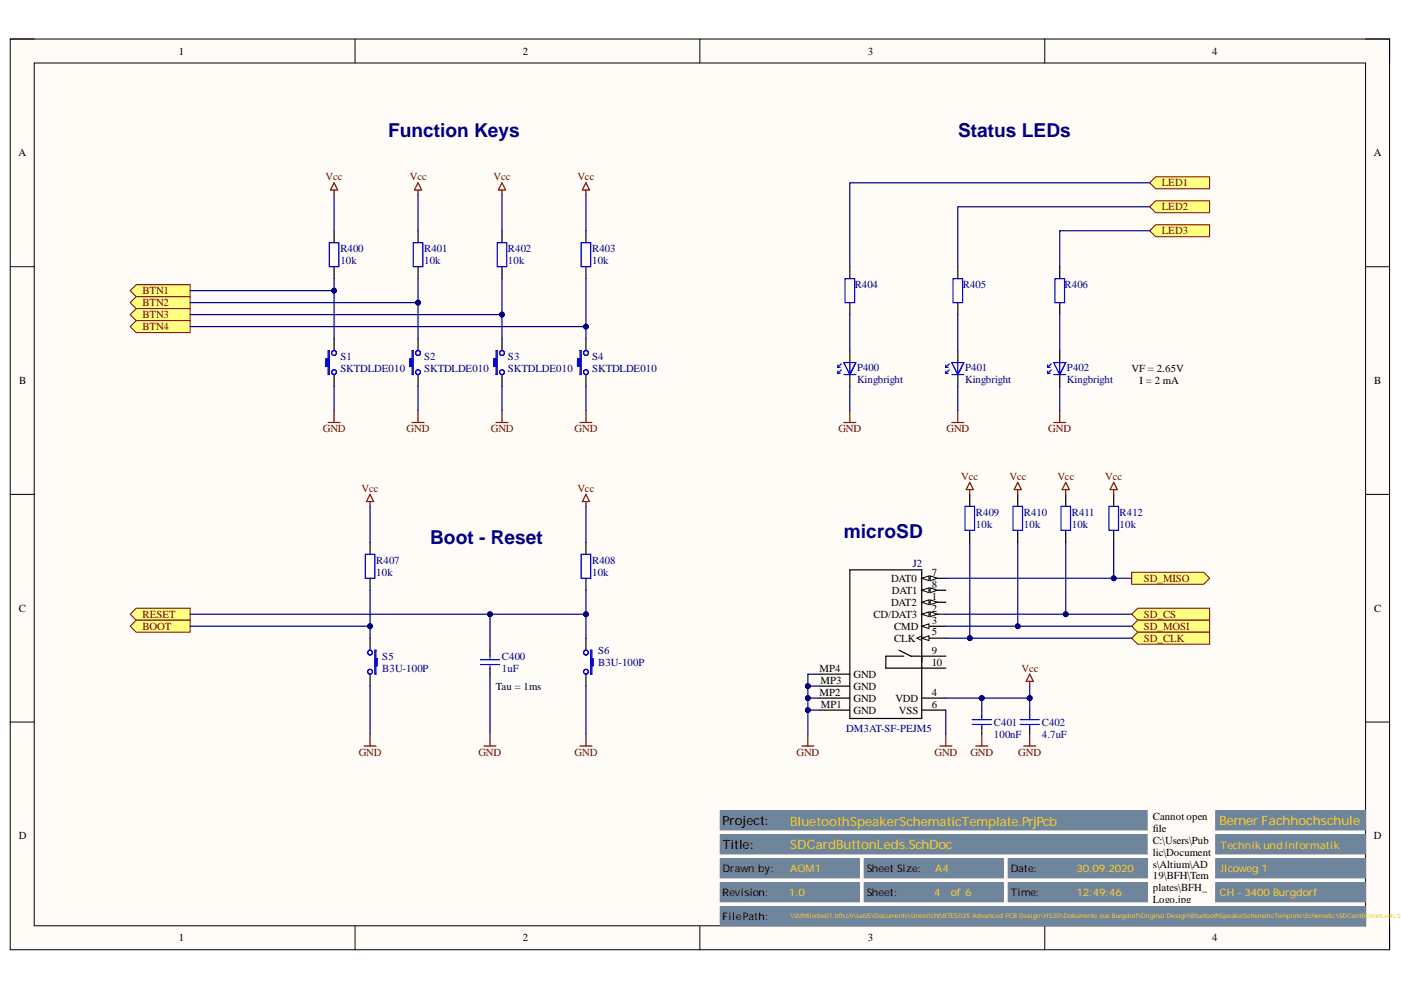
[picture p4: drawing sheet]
<svg xmlns="http://www.w3.org/2000/svg" width="297mm" height="210mm" viewBox="0 0 297 210" stroke-linecap="round" stroke-linejoin="round" font-family="sans-serif">
<defs><g id="words">
<g font-size="4.1" fill="#000080">
<text x="82.3" y="29">Function Keys</text>
<text x="203.1" y="29">Status LEDs</text>
<text x="91.2" y="115.4">Boot - Reset</text>
<text x="178.9" y="114.1">microSD</text>
</g>
<g font-size="2.7">
<text x="153.2" y="174.9">Project:</text>
<text x="153.2" y="180">Title:</text>
</g>
<g font-size="2.7" fill="#ffd513">
<text x="167.5" y="180">SDCardButtonLeds.SchDoc</text>
<text x="167.5" y="175.1">BluetoothSpeakerSchematicTemplate.PrjPcb</text>
<text x="258.5" y="174.9">Berner Fachhochschule</text>
</g>
<g font-size="2.3">
<text x="37.9" y="11.6">1</text>
<text x="110.8" y="11.6">2</text>
<text x="184" y="11.6">3</text>
<text x="257" y="11.6">4</text>
<text x="3.9" y="33.1">A</text>
<text x="291.3" y="33.1">A</text>
<text x="4.1" y="81.4">B</text>
<text x="239.9" y="78.9">VF = 2.65V</text>
<text x="241.6" y="81.4">I = 2 mA</text>
<text x="291.4" y="81.4">B</text>
<text x="188.9" y="123.3">DAT0</text>
<text x="189.1" y="125.9">DAT1</text>
<text x="197.5" y="124.6">8</text>
<text x="197.5" y="122.1">7</text>
<text x="4" y="129.7">C</text>
<text x="185.2" y="130.9">CD/DAT3</text>
<text x="188.9" y="128.4">DAT2</text>
<text x="197.5" y="129.7">2</text>
<text x="197.5" y="127.1">1</text>
<text x="291.4" y="129.7">C</text>
<text x="189.6" y="136.1">CLK</text>
<text x="189.6" y="133.5">CMD</text>
<text x="197.5" y="134.7">5</text>
<text x="197.5" y="132.2">3</text>
<text x="173.8" y="142.4">MP4</text>
<text x="181" y="143.7">GND</text>
<text x="197.5" y="141.2">10</text>
<text x="197.5" y="138.6">9</text>
<text x="105.2" y="146.2">Tau = 1ms</text>
<text x="173.8" y="147.5">MP2</text>
<text x="173.9" y="145">MP3</text>
<text x="181" y="148.8">GND</text>
<text x="181" y="146.2">GND</text>
<text x="189.8" y="148.8">VDD</text>
<text x="197.5" y="147.5">4</text>
<text x="174" y="150">MP1</text>
<text x="181" y="151.3">GND</text>
<text x="190.6" y="151.3">VSS</text>
<text x="197.5" y="150">6</text>
<text x="244.4" y="173.8">Cannot open</text>
<text x="4" y="177.9">D</text>
<text x="244.4" y="176.3">file</text>
<text x="244.4" y="178.9">C:\Users\Pub</text>
<text x="291.3" y="177.9">D</text>
<text x="244.4" y="181.4">lic\Document</text>
<text x="244.4" y="183.9">s\Altium\AD</text>
<text x="244.4" y="186.5">19\BFH\Tem</text>
<text x="244.4" y="189">plates\BFH_</text>
<text x="244.4" y="191.5">Logo.jpg</text>
<text x="37.9" y="199.6">1</text>
<text x="110.8" y="199.6">2</text>
<text x="184" y="199.6">3</text>
<text x="257" y="199.6">4</text>
</g>
<g font-size="2.3" fill="#800000">
<text x="69" y="38.2">Vcc</text>
<text x="86.9" y="38.2">Vcc</text>
<text x="104.6" y="38.2">Vcc</text>
<text x="122.4" y="38.2">Vcc</text>
<text x="246.4" y="39.5">LED1</text>
<text x="246.4" y="44.5">LED2</text>
<text x="246.4" y="49.7">LED3</text>
<text x="30.2" y="62.4">BTN1</text>
<text x="30.2" y="64.9">BTN2</text>
<text x="30.2" y="67.5">BTN3</text>
<text x="30.2" y="70">BTN4</text>
<text x="68.4" y="91.5">GND</text>
<text x="86.2" y="91.5">GND</text>
<text x="104.1" y="91.5">GND</text>
<text x="121.8" y="91.5">GND</text>
<text x="177.7" y="91.5">GND</text>
<text x="200.7" y="91.5">GND</text>
<text x="222.2" y="91.5">GND</text>
<text x="203.8" y="101.8">Vcc</text>
<text x="214" y="101.8">Vcc</text>
<text x="224.2" y="101.8">Vcc</text>
<text x="234.3" y="101.8">Vcc</text>
<text x="76.6" y="104.3">Vcc</text>
<text x="122.4" y="104.3">Vcc</text>
<text x="242.5" y="123.3">SD_MISO</text>
<text x="30.2" y="130.9">RESET</text>
<text x="242.5" y="130.9">SD_CS</text>
<text x="30.2" y="133.5">BOOT</text>
<text x="242.5" y="133.5">SD_MOSI</text>
<text x="242.5" y="136.1">SD_CLK</text>
<text x="216.6" y="142.4">Vcc</text>
<text x="76.1" y="160.2">GND</text>
<text x="101.4" y="160.2">GND</text>
<text x="121.8" y="160.2">GND</text>
<text x="168.9" y="160.2">GND</text>
<text x="198.1" y="160.2">GND</text>
<text x="205.7" y="160.2">GND</text>
<text x="215.9" y="160.2">GND</text>
</g>
<g font-size="2.3" fill="#000080">
<text x="72.2" y="53.5">R400</text>
<text x="89.9" y="53.5">R401</text>
<text x="107.7" y="53.5">R402</text>
<text x="125.5" y="53.5">R403</text>
<text x="72.2" y="56">10k</text>
<text x="89.9" y="56">10k</text>
<text x="107.7" y="56">10k</text>
<text x="125.5" y="56">10k</text>
<text x="181.2" y="61.1">R404</text>
<text x="204.1" y="61.1">R405</text>
<text x="225.7" y="61.1">R406</text>
<text x="72.2" y="76.3">S1</text>
<text x="89.9" y="76.3">S2</text>
<text x="107.7" y="76.3">S3</text>
<text x="125.5" y="76.3">S4</text>
<text x="72.2" y="78.9">SKTDLDE010</text>
<text x="89.9" y="78.9">SKTDLDE010</text>
<text x="107.7" y="78.9">SKTDLDE010</text>
<text x="125.5" y="78.9">SKTDLDE010</text>
<text x="181.7" y="78.6">P400</text>
<text x="181.7" y="81.1">Kingbright</text>
<text x="204.6" y="78.6">P401</text>
<text x="204.6" y="81.1">Kingbright</text>
<text x="226.2" y="78.6">P402</text>
<text x="226.2" y="81.1">Kingbright</text>
<text x="206.9" y="109.4">R409</text>
<text x="206.9" y="111.9">10k</text>
<text x="217.1" y="109.4">R410</text>
<text x="217.1" y="111.9">10k</text>
<text x="227.2" y="109.4">R411</text>
<text x="227.2" y="111.9">10k</text>
<text x="237.4" y="109.4">R412</text>
<text x="237.4" y="111.9">10k</text>
<text x="79.8" y="119.5">R407</text>
<text x="125.5" y="119.5">R408</text>
<text x="79.8" y="122.1">10k</text>
<text x="125.5" y="122.1">10k</text>
<text x="193.6" y="120.3">J2</text>
<text x="81" y="139.9">S5</text>
<text x="81" y="142.4">B3U-100P</text>
<text x="106.4" y="139.9">C400</text>
<text x="106.4" y="142.4">1uF</text>
<text x="126.8" y="138.6">S6</text>
<text x="126.8" y="141.2">B3U-100P</text>
<text x="179.4" y="155.1">DM3AT-SF-PEJM5</text>
<text x="210.7" y="153.8">C401</text>
<text x="220.9" y="153.8">C402</text>
<text x="210.7" y="156.4">100nF</text>
<text x="220.9" y="156.4">4.7uF</text>
</g>
<g font-size="2.2">
<text x="153.2" y="184.9">Drawn by:</text>
<text x="183.8" y="184.9">Sheet Size:</text>
<text x="214.3" y="184.9">Date:</text>
<text x="153.2" y="189.9">Revision:</text>
<text x="183.8" y="189.9">Sheet:</text>
<text x="214.3" y="189.9">Time:</text>
<text x="153.2" y="195">FilePath:</text>
</g>
<g font-size="2.2" fill="#ffd513">
<text x="167.5" y="184.9">AOM1</text>
<text x="198.3" y="184.9">A4</text>
<text x="228.2" y="184.9">30.09.2020</text>
<text x="258.8" y="180">Technik und Informatik</text>
<text x="258.8" y="184.9">Jlcoweg 1</text>
<text x="167.3" y="189.9">1.0</text>
<text x="198" y="189.9">4</text>
<text x="201.6" y="189.9">of 6</text>
<text x="228.2" y="189.9">12:49:46</text>
<text x="258.5" y="189.9">CH - 3400 Burgdorf</text>
</g>
<g font-size="1.4" fill="#ffd513">
<text x="167.5" y="194.7">\\bfhfilerbe01.bfh.ch\sab5\Documents\Unterricht\BTE5025 Advanced PCB Design\HS20\Dokumente aus Burgdorf\Original Design\BluetoothSpeakerSchematicTemplate\Schematic\SDCardB</text>
<text x="289.6" y="194.7">uttonLeds.Sch</text>
</g>
</g></defs>
<path d="M2.2 8.3h292.4v193.1h-292.4z" fill-rule="evenodd" fill="#fffcf8"/>
<path d="M2.2 8.3h292.4v193.1h-292.4z" fill="none" stroke="#000" stroke-width=".21"/>
<path d="M7.3 13.4h282.2v182.9h-282.2z" fill-rule="evenodd" fill="#fffcf8"/>
<g fill="none" stroke="#000" stroke-width=".21">
<path d="M2.2 8.3h5.1M7.3 13.4h282.2v182.9h-282.2zM75.3 8.3v5.1M148.4 8.3v5.1M221.5 8.3v5.1M289.5 8.3h5.1v5.1M2.2 56.5h5.1M289.5 56.6h5.1M2.2 104.8h5.1M289.5 104.8h5.1M2.2 153.1h5.1M289.5 153.1h5.1"/>
<path d="M75.3 196.3v5.1M148.4 196.3v5.1M221.5 196.3v5.1M294.6 196.3v5.1"/>
</g>
<path d="M152.7 192.2h136.8v4.1h-136.8z" fill-rule="evenodd" fill="#6f859b"/>
<path d="M152.7 192.2h136.8v4.1h-136.8z" fill="none" stroke="#6f859b" stroke-width=".21"/>
<path d="M152.7 187.1h29.5v4.1h-29.5z" fill-rule="evenodd" fill="#6f859b"/>
<path d="M152.7 187.1h29.5v4.1h-29.5z" fill="none" stroke="#6f859b" stroke-width=".21"/>
<path d="M183.2 187.1h29.5v4.1h-29.5z" fill-rule="evenodd" fill="#6f859b"/>
<path d="M183.2 187.1h29.5v4.1h-29.5z" fill="none" stroke="#6f859b" stroke-width=".21"/>
<path d="M213.8 187.1h29.4v4.1h-29.4z" fill-rule="evenodd" fill="#6f859b"/>
<path d="M213.8 187.1h29.4v4.1h-29.4z" fill="none" stroke="#6f859b" stroke-width=".21"/>
<path d="M152.7 182.1h29.5v4h-29.5z" fill-rule="evenodd" fill="#6f859b"/>
<path d="M152.7 182.1h29.5v4h-29.5z" fill="none" stroke="#6f859b" stroke-width=".21"/>
<path d="M183.2 182.1h29.5v4h-29.5z" fill-rule="evenodd" fill="#6f859b"/>
<path d="M183.2 182.1h29.5v4h-29.5z" fill="none" stroke="#6f859b" stroke-width=".21"/>
<path d="M213.8 182.1h29.4v4h-29.4z" fill-rule="evenodd" fill="#6f859b"/>
<path d="M213.8 182.1h29.4v4h-29.4z" fill="none" stroke="#6f859b" stroke-width=".21"/>
<path d="M152.7 177h90.5v4.1h-90.5z" fill-rule="evenodd" fill="#6f859b"/>
<path d="M152.7 177h90.5v4.1h-90.5z" fill="none" stroke="#6f859b" stroke-width=".21"/>
<path d="M152.7 171.9h90.5v4.1h-90.5z" fill-rule="evenodd" fill="#6f859b"/>
<path d="M152.7 171.9h90.5v4.1h-90.5z" fill="none" stroke="#6f859b" stroke-width=".21"/>
<path d="M257.7 171.9h31.8v4.1h-31.8z" fill-rule="evenodd" fill="#6f859b"/>
<path d="M257.7 171.9h31.8v4.1h-31.8z" fill="none" stroke="#6f859b" stroke-width=".21"/>
<path d="M257.7 187.1h31.8v4.1h-31.8z" fill-rule="evenodd" fill="#6f859b"/>
<path d="M257.7 187.1h31.8v4.1h-31.8z" fill="none" stroke="#6f859b" stroke-width=".21"/>
<path d="M257.7 182.1h31.8v4h-31.8z" fill-rule="evenodd" fill="#6f859b"/>
<path d="M257.7 182.1h31.8v4h-31.8z" fill="none" stroke="#6f859b" stroke-width=".21"/>
<path d="M257.7 177h31.8v4.1h-31.8z" fill-rule="evenodd" fill="#6f859b"/>
<path d="M257.7 177h31.8v4.1h-31.8z" fill="none" stroke="#6f859b" stroke-width=".21"/>
<g fill="none" stroke="#800000" stroke-width=".25">
<path d="M70.8 38.8l.8 1.5h-1.5zM88.6 38.8l.8 1.5h-1.5zM106.4 38.8l.8 1.5h-1.5zM124.2 38.8l.8 1.5h-1.5zM70.8 40.3v1M88.6 40.3v1M106.4 40.3v1M124.2 40.3v1M69.6 89.6h2.5M70.8 87v2.6M87.4 89.6h2.5M88.6 87v2.6"/>
<path d="M105.2 89.6h2.5M106.4 87v2.6M123 89.6h2.5M124.2 87v2.6"/>
</g>
<path d="M27.6 61.6l1.3-1.2h11.4v2.5h-11.4z" fill-rule="evenodd" fill="#ffff80"/>
<path d="M27.6 61.6l1.3-1.2h11.4v2.5h-11.4z" fill="none" stroke="#800000" stroke-width=".21"/>
<path d="M27.6 64.2l1.3-1.3h11.4v2.5h-11.4z" fill-rule="evenodd" fill="#ffff80"/>
<path d="M27.6 64.2l1.3-1.3h11.4v2.5h-11.4z" fill="none" stroke="#800000" stroke-width=".21"/>
<path d="M27.6 66.7l1.3-1.3h11.4v2.6h-11.4z" fill-rule="evenodd" fill="#ffff80"/>
<path d="M27.6 66.7l1.3-1.3h11.4v2.6h-11.4z" fill="none" stroke="#800000" stroke-width=".21"/>
<path d="M27.6 69.2l1.3-1.2h11.4v2.5h-11.4z" fill-rule="evenodd" fill="#ffff80"/>
<path d="M27.6 69.2l1.3-1.2h11.4v2.5h-11.4z" fill="none" stroke="#800000" stroke-width=".21"/>
<path d="M243.8 38.8l1.2-1.3h11.5v2.5h-11.5z" fill-rule="evenodd" fill="#ffff80"/>
<path d="M243.8 38.8l1.2-1.3h11.5v2.5h-11.5z" fill="none" stroke="#800000" stroke-width=".21"/>
<path d="M243.8 43.8l1.2-1.2h11.5v2.5h-11.5z" fill-rule="evenodd" fill="#ffff80"/>
<path d="M243.8 43.8l1.2-1.2h11.5v2.5h-11.5z" fill="none" stroke="#800000" stroke-width=".21"/>
<path d="M243.8 48.9l1.2-1.2h11.5v2.5h-11.5z" fill-rule="evenodd" fill="#ffff80"/>
<path d="M243.8 48.9l1.2-1.2h11.5v2.5h-11.5z" fill="none" stroke="#800000" stroke-width=".21"/>
<path d="M178.9 89.6h2.6M180.2 87v2.6M201.8 89.6h2.5M203.1 87v2.6M223.4 89.6h2.6M224.7 87v2.6" fill="none" stroke="#800000" stroke-width=".25"/>
<path d="M239.9 76.9h17.8v10.1h-17.8z" fill-rule="evenodd" fill="#fffcf8"/>
<path d="M239.9 76.9h17.8v10.1h-17.8z" fill="none" stroke="#fffcf8" stroke-width=".21"/>
<path d="M78.5 135.3v2.6M103.9 137.9v1.2M124.2 135.3v2.6M78.5 142.9v2.6M103.9 141.7v1.2M124.2 142.9v2.6" fill="none" stroke="#000" stroke-width=".25"/>
<g fill="none" stroke="#00f" stroke-width=".25">
<path d="M79.5 137.9h.2v5h-.2zM79.7 139.6h.3v1.6h-.3M101.9 139.9h4M103.9 139.1v.8M125.2 137.9h.3v5h-.3zM125.5 139.6h.3v1.6h-.3M101.9 140.9h4M103.9 140.9v.8"/>
<circle cx="78.5" cy="138.4" r=".51"/>
<circle cx="124.2" cy="138.4" r=".51"/>
<circle cx="78.5" cy="142.4" r=".51"/>
<circle cx="124.2" cy="142.4" r=".51"/>
</g>
<path d="M77.2 158.2h2.5M78.5 155.6v2.6M102.6 158.2h2.6M103.9 155.6v2.6M123 158.2h2.5M124.2 155.6v2.6" fill="none" stroke="#800000" stroke-width=".25"/>
<path d="M28.9 129h11.4v2.5h-11.4l-1.3-1.3z" fill-rule="evenodd" fill="#ffff80"/>
<path d="M28.9 129h11.4v2.5h-11.4l-1.3-1.3z" fill="none" stroke="#800000" stroke-width=".21"/>
<path d="M28.9 131.5h11.4v2.5h-11.4l-1.3-1.2z" fill-rule="evenodd" fill="#ffff80"/>
<path d="M28.9 131.5h11.4v2.5h-11.4l-1.3-1.2z" fill="none" stroke="#800000" stroke-width=".21"/>
<path d="M78.5 104.8l.7 1.5h-1.5zM78.5 106.3v1.1M124.2 104.8l.8 1.5h-1.5zM124.2 106.3v1.1" fill="none" stroke="#800000" stroke-width=".25"/>
<path d="M105.2 144.2h10.1v2.5h-10.1z" fill-rule="evenodd" fill="#fff"/>
<path d="M105.2 144.2h10.1v2.5h-10.1z" fill="none" stroke="#fff" stroke-width=".21"/>
<g fill="none" stroke="#000" stroke-width=".25">
<path d="M70.8 48.9v2.6M70.8 56.5v2.6M88.6 48.9v2.6M88.6 56.5v2.6M106.4 48.9v2.6M106.4 56.5v2.6M124.2 48.9v2.6M124.2 56.5v2.6M180.2 56.6v2.5M203.1 56.6v2.5M224.7 56.6v2.5M180.2 64.2v2.5"/>
<path d="M203.1 64.2v2.5M224.7 64.2v2.5M78.5 115v2.5M124.2 115v2.5M78.5 122.6v2.5M124.2 122.6v2.5"/>
</g>
<path d="M69.8 51.5h2v5h-2zM87.6 51.5h2v5h-2zM105.4 51.5h2v5h-2zM123.2 51.5h2v5h-2zM179.2 59.1h2v5.1h-2zM202 59.1h2.1v5.1h-2.1zM223.7 59.1h2v5.1h-2zM77.4 117.5h2.1v5.1h-2.1zM123.2 117.5h2v5.1h-2z" fill="none" stroke="#00f" stroke-width=".25"/>
<path d="M239.9 121.3h15.3l1.3 1.3-1.3 1.3h-15.3z" fill-rule="evenodd" fill="#ffff80"/>
<path d="M239.9 121.3h15.3l1.3 1.3-1.3 1.3h-15.3z" fill="none" stroke="#800000" stroke-width=".21"/>
<path d="M239.9 130.2l1.3-1.2h15.3v2.5h-15.3z" fill-rule="evenodd" fill="#ffff80"/>
<path d="M239.9 130.2l1.3-1.2h15.3v2.5h-15.3z" fill="none" stroke="#800000" stroke-width=".21"/>
<path d="M239.9 132.8l1.3-1.3h15.3v2.5h-15.3z" fill-rule="evenodd" fill="#ffff80"/>
<path d="M239.9 132.8l1.3-1.3h15.3v2.5h-15.3z" fill="none" stroke="#800000" stroke-width=".21"/>
<path d="M239.9 135.3l1.3-1.3h15.3v2.6h-15.3z" fill-rule="evenodd" fill="#ffff80"/>
<path d="M239.9 135.3l1.3-1.3h15.3v2.6h-15.3z" fill="none" stroke="#800000" stroke-width=".21"/>
<path d="M215.8 102.3l.7 1.5h-1.5zM215.8 103.8v1M170 158.2h2.5M171.3 155.6v2.6M199.3 158.2h2.5M200.5 155.6v2.6M206.9 158.2h2.5M208.2 155.6v2.6M217.1 158.2h2.5M218.3 142.9l.8 1.6h-1.5zM218.3 144.5v1M218.3 155.6v2.6" fill="none" stroke="#800000" stroke-width=".25"/>
<path d="M215.8 104.8v2.6M215.8 112.4v2.6M180.2 120.8h15.2v31.5h-15.2zM190.6 137.9l2.6 1.2h7.3M191.6 139.1h-3.8v2.6h12.7M195.4 135.3h5.1M195.4 150.6h5.1M195.4 148h5.1M208.2 150.6v1.2M208.2 154.4v1.2M218.3 150.6v1.2M218.3 154.4v1.2" fill="none" stroke="#000" stroke-width=".25"/>
<path d="M214.8 107.4h2v5h-2zM206.1 153.6h4.1M206.1 152.6h4.1M208.2 151.8v.8M208.2 153.6v.8M216.3 153.6h4.1M216.3 152.6h4.1M218.3 151.8v.8M218.3 153.6v.8" fill="none" stroke="#00f" stroke-width=".25"/>
<path d="M195.4 135.3l1.6-.5v1z" fill="#f8fcff"/>
<path d="M195.4 135.3l1.6-.5v1zM195.4 134.8l-1 .5 1 .5" fill="none" stroke="#000" stroke-width=".21"/>
<path d="M195.4 132.8h5.1" fill="none" stroke="#000" stroke-width=".25"/>
<path d="M195.4 132.8l1.6-.5v1z" fill="#f8fcff"/>
<path d="M195.4 132.8l1.6-.5v1z" fill="none" stroke="#000" stroke-width=".21"/>
<path d="M195.4 130.2h5.1" fill="none" stroke="#000" stroke-width=".25"/>
<path d="M195.4 130.2l1.6-.5v1z" fill="#f8fcff"/>
<path d="M195.4 130.2l1.6-.5v1z" fill="none" stroke="#000" stroke-width=".21"/>
<path d="M197.2 129.7l1.5 .5-1.5 .5z" fill="#f8fcff"/>
<path d="M197.2 129.7l1.5 .5-1.5 .5z" fill="none" stroke="#000" stroke-width=".21"/>
<path d="M195.4 127.7h5.1" fill="none" stroke="#000" stroke-width=".25"/>
<path d="M195.4 127.7l1.6-.5v1z" fill="#f8fcff"/>
<path d="M195.4 127.7l1.6-.5v1z" fill="none" stroke="#000" stroke-width=".21"/>
<path d="M197.2 127.2l1.5 .5-1.5 .5z" fill="#f8fcff"/>
<path d="M197.2 127.2l1.5 .5-1.5 .5z" fill="none" stroke="#000" stroke-width=".21"/>
<path d="M195.4 125.1h5.1" fill="none" stroke="#000" stroke-width=".25"/>
<path d="M195.4 125.1l1.6-.5v1.1z" fill="#f8fcff"/>
<path d="M195.4 125.1l1.6-.5v1.1z" fill="none" stroke="#000" stroke-width=".21"/>
<path d="M197.2 124.6l1.5 .5-1.5 .6z" fill="#f8fcff"/>
<path d="M197.2 124.6l1.5 .5-1.5 .6z" fill="none" stroke="#000" stroke-width=".21"/>
<path d="M195.4 122.6h5.1" fill="none" stroke="#000" stroke-width=".25"/>
<path d="M195.4 122.6l1.6-.5v1z" fill="#f8fcff"/>
<path d="M195.4 122.6l1.6-.5v1z" fill="none" stroke="#000" stroke-width=".21"/>
<path d="M197.2 122.1l1.5 .5-1.5 .5z" fill="#f8fcff"/>
<path d="M197.2 122.1l1.5 .5-1.5 .5z" fill="none" stroke="#000" stroke-width=".21"/>
<g fill="none" stroke="#000" stroke-width=".25">
<path d="M70.8 71.8v2.5M70.8 79.4v2.6M88.6 71.8v2.5M88.6 79.4v2.6M106.4 71.8v2.5M106.4 79.4v2.6M124.2 71.8v2.5M124.2 79.4v2.6M180.2 74.3v2.6M180.2 79.4v2.6M203.1 74.3v2.6M203.1 79.4v2.6"/>
<path d="M224.7 74.3v2.6M224.7 79.4v2.6M205.6 104.8v2.6M205.6 112.4v2.6M226 104.8v2.6M226 112.4v2.6M236.1 104.8v2.6M236.1 112.4v2.6M173.8 150.6h6.4M173.8 148h6.4M173.8 145.5h6.4M173.8 142.9h6.4"/>
</g>
<g fill="none" stroke="#00f" stroke-width=".25">
<path d="M69.3 76.1v1.5M69.6 74.3h.2v5.1h-.2zM69.6 76.1h-.6v1.5h.6M87.1 76.1v1.5M87.4 74.3h.2v5.1h-.2zM87.4 76.1h-.5v1.5h.5M104.9 76.1v1.5M105.2 74.3h.2v5.1h-.2zM105.2 76.1h-.6v1.5h.6M122.7 76.1v1.5M123 74.3h.2v5.1h-.2zM123 76.1h-.5v1.5h.5"/>
<path d="M177.6 77.9h.5M177.6 79.2h.5M177.6 77.4v.5M177.6 78.7v.5M178.4 77.1l-.8 .8M178.4 78.4l-.8 .8M178.9 79.4h2.6M178.9 76.9h2.6l-1.3 2.5zM180.2 76.9v2.5M200.5 77.9h.5M200.5 77.4v.5M200.5 78.7v.5"/>
<path d="M200.5 79.2h.5M201.3 77.1l-.8 .8M201.3 78.4l-.8 .8M201.8 79.4h2.5M201.8 76.9h2.5l-1.2 2.5zM203.1 76.9v2.5M222.1 77.9h.5M222.1 79.2h.5M222.1 77.4v.5M222.1 78.7v.5M222.9 77.1l-.8 .8M222.9 78.4l-.8 .8"/>
<path d="M223.4 79.4h2.6M223.4 76.9h2.6l-1.3 2.5zM224.7 76.9v2.5M204.6 107.4h2v5h-2zM224.9 107.4h2.1v5h-2.1zM235.1 107.4h2v5h-2z"/>
<circle cx="70.8" cy="74.8" r=".51"/>
<circle cx="70.8" cy="78.9" r=".51"/>
<circle cx="88.6" cy="78.9" r=".51"/>
<circle cx="88.6" cy="74.8" r=".51"/>
<circle cx="106.4" cy="74.8" r=".51"/>
<circle cx="106.4" cy="78.9" r=".51"/>
<circle cx="124.2" cy="78.9" r=".51"/>
<circle cx="124.2" cy="74.8" r=".51"/>
</g>
<path d="M205.6 102.3l.8 1.5h-1.6zM205.6 103.8v1M226 102.3l.7 1.5h-1.5zM226 103.8v1M236.1 102.3l.8 1.5h-1.5zM236.1 103.8v1" fill="none" stroke="#800000" stroke-width=".25"/>
<path d="M226 115v15.2" fill="none" stroke="#000080" stroke-width=".25"/>
<circle cx="226" cy="130.2" r=".51" fill="#000080"/>
<circle cx="226" cy="130.2" r=".51" fill="none" stroke="#000080" stroke-width=".21"/>
<path d="M40.3 132.8h38.2" fill="none" stroke="#000080" stroke-width=".25"/>
<circle cx="78.5" cy="132.8" r=".51" fill="#000080"/>
<circle cx="78.5" cy="132.8" r=".51" fill="none" stroke="#000080" stroke-width=".21"/>
<path d="M40.3 130.2h83.9" fill="none" stroke="#000080" stroke-width=".25"/>
<circle cx="124.2" cy="130.2" r=".51" fill="#000080"/>
<circle cx="124.2" cy="130.2" r=".51" fill="none" stroke="#000080" stroke-width=".21"/>
<circle cx="103.9" cy="130.2" r=".51" fill="#000080"/>
<circle cx="103.9" cy="130.2" r=".51" fill="none" stroke="#000080" stroke-width=".21"/>
<path d="M40.3 69.2h83.9" fill="none" stroke="#000080" stroke-width=".25"/>
<circle cx="124.2" cy="69.2" r=".51" fill="#000080"/>
<circle cx="124.2" cy="69.2" r=".51" fill="none" stroke="#000080" stroke-width=".21"/>
<path d="M40.3 66.7h66.1" fill="none" stroke="#000080" stroke-width=".25"/>
<circle cx="106.4" cy="66.7" r=".51" fill="#000080"/>
<circle cx="106.4" cy="66.7" r=".51" fill="none" stroke="#000080" stroke-width=".21"/>
<path d="M40.3 64.2h48.3" fill="none" stroke="#000080" stroke-width=".25"/>
<circle cx="88.6" cy="64.2" r=".51" fill="#000080"/>
<circle cx="88.6" cy="64.2" r=".51" fill="none" stroke="#000080" stroke-width=".21"/>
<path d="M40.3 61.6h30.5" fill="none" stroke="#000080" stroke-width=".25"/>
<circle cx="70.8" cy="61.6" r=".51" fill="#000080"/>
<circle cx="70.8" cy="61.6" r=".51" fill="none" stroke="#000080" stroke-width=".21"/>
<path d="M171.3 150.6h2.5" fill="none" stroke="#000080" stroke-width=".25"/>
<circle cx="171.3" cy="150.6" r=".51" fill="#000080"/>
<circle cx="171.3" cy="150.6" r=".51" fill="none" stroke="#000080" stroke-width=".21"/>
<path d="M171.3 148h2.5" fill="none" stroke="#000080" stroke-width=".25"/>
<circle cx="171.3" cy="148" r=".51" fill="#000080"/>
<circle cx="171.3" cy="148" r=".51" fill="none" stroke="#000080" stroke-width=".21"/>
<path d="M171.3 145.5h2.5" fill="none" stroke="#000080" stroke-width=".25"/>
<circle cx="171.3" cy="145.5" r=".51" fill="#000080"/>
<circle cx="171.3" cy="145.5" r=".51" fill="none" stroke="#000080" stroke-width=".21"/>
<path d="M173.8 142.9h-2.5v12.7" fill="none" stroke="#000080" stroke-width=".25"/>
<circle cx="171.3" cy="150.6" r=".51" fill="#000080"/>
<circle cx="171.3" cy="150.6" r=".51" fill="none" stroke="#000080" stroke-width=".21"/>
<circle cx="171.3" cy="148" r=".51" fill="#000080"/>
<circle cx="171.3" cy="148" r=".51" fill="none" stroke="#000080" stroke-width=".21"/>
<circle cx="171.3" cy="145.5" r=".51" fill="#000080"/>
<circle cx="171.3" cy="145.5" r=".51" fill="none" stroke="#000080" stroke-width=".21"/>
<path d="M243.8 38.8h-63.6v17.8M200.5 148h17.8v2.6" fill="none" stroke="#000080" stroke-width=".25"/>
<circle cx="208.2" cy="148" r=".51" fill="#000080"/>
<circle cx="208.2" cy="148" r=".51" fill="none" stroke="#000080" stroke-width=".21"/>
<circle cx="218.3" cy="148" r=".51" fill="#000080"/>
<circle cx="218.3" cy="148" r=".51" fill="none" stroke="#000080" stroke-width=".21"/>
<path d="M200.5 135.3h39.4" fill="none" stroke="#000080" stroke-width=".25"/>
<circle cx="205.6" cy="135.3" r=".51" fill="#000080"/>
<circle cx="205.6" cy="135.3" r=".51" fill="none" stroke="#000080" stroke-width=".21"/>
<path d="M200.5 132.8h15.3" fill="none" stroke="#000080" stroke-width=".25"/>
<circle cx="215.8" cy="132.8" r=".51" fill="#000080"/>
<circle cx="215.8" cy="132.8" r=".51" fill="none" stroke="#000080" stroke-width=".21"/>
<path d="M200.5 130.2h39.4" fill="none" stroke="#000080" stroke-width=".25"/>
<circle cx="226" cy="130.2" r=".51" fill="#000080"/>
<circle cx="226" cy="130.2" r=".51" fill="none" stroke="#000080" stroke-width=".21"/>
<path d="M200.5 122.6h39.4" fill="none" stroke="#000080" stroke-width=".25"/>
<circle cx="236.1" cy="122.6" r=".51" fill="#000080"/>
<circle cx="236.1" cy="122.6" r=".51" fill="none" stroke="#000080" stroke-width=".21"/>
<path d="M243.8 43.8h-40.7v12.8M215.8 115v17.8h24.1" fill="none" stroke="#000080" stroke-width=".25"/>
<circle cx="215.8" cy="132.8" r=".51" fill="#000080"/>
<circle cx="215.8" cy="132.8" r=".51" fill="none" stroke="#000080" stroke-width=".21"/>
<path d="M70.8 59.1v12.7M243.8 48.9h-19.1v7.7M70.8 82v5" fill="none" stroke="#000080" stroke-width=".25"/>
<circle cx="70.8" cy="61.6" r=".51" fill="#000080"/>
<circle cx="70.8" cy="61.6" r=".51" fill="none" stroke="#000080" stroke-width=".21"/>
<path d="M70.8 41.3v7.6M78.5 125.1v10.2M78.5 145.5v10.1" fill="none" stroke="#000080" stroke-width=".25"/>
<circle cx="78.5" cy="132.8" r=".51" fill="#000080"/>
<circle cx="78.5" cy="132.8" r=".51" fill="none" stroke="#000080" stroke-width=".21"/>
<path d="M88.6 59.1v12.7M88.6 82v5M78.5 107.4v7.6" fill="none" stroke="#000080" stroke-width=".25"/>
<circle cx="88.6" cy="64.2" r=".51" fill="#000080"/>
<circle cx="88.6" cy="64.2" r=".51" fill="none" stroke="#000080" stroke-width=".21"/>
<path d="M88.6 41.3v7.6M103.9 130.2v7.7M103.9 142.9v12.7" fill="none" stroke="#000080" stroke-width=".25"/>
<circle cx="103.9" cy="130.2" r=".51" fill="#000080"/>
<circle cx="103.9" cy="130.2" r=".51" fill="none" stroke="#000080" stroke-width=".21"/>
<path d="M106.4 59.1v12.7M106.4 82v5" fill="none" stroke="#000080" stroke-width=".25"/>
<circle cx="106.4" cy="66.7" r=".51" fill="#000080"/>
<circle cx="106.4" cy="66.7" r=".51" fill="none" stroke="#000080" stroke-width=".21"/>
<path d="M106.4 41.3v7.6M124.2 125.1v10.2M124.2 145.5v10.1" fill="none" stroke="#000080" stroke-width=".25"/>
<circle cx="124.2" cy="130.2" r=".51" fill="#000080"/>
<circle cx="124.2" cy="130.2" r=".51" fill="none" stroke="#000080" stroke-width=".21"/>
<path d="M124.2 59.1v12.7M124.2 82v5M124.2 107.4v7.6" fill="none" stroke="#000080" stroke-width=".25"/>
<circle cx="124.2" cy="69.2" r=".51" fill="#000080"/>
<circle cx="124.2" cy="69.2" r=".51" fill="none" stroke="#000080" stroke-width=".21"/>
<path d="M124.2 41.3v7.6M180.2 66.7v7.6M203.1 66.7v7.6M180.2 82v5M203.1 82v5M205.6 115v20.3M200.5 150.6v5" fill="none" stroke="#000080" stroke-width=".25"/>
<circle cx="205.6" cy="135.3" r=".51" fill="#000080"/>
<circle cx="205.6" cy="135.3" r=".51" fill="none" stroke="#000080" stroke-width=".21"/>
<path d="M208.2 148v2.6" fill="none" stroke="#000080" stroke-width=".25"/>
<circle cx="208.2" cy="148" r=".51" fill="#000080"/>
<circle cx="208.2" cy="148" r=".51" fill="none" stroke="#000080" stroke-width=".21"/>
<path d="M218.3 145.5v2.5" fill="none" stroke="#000080" stroke-width=".25"/>
<circle cx="218.3" cy="148" r=".51" fill="#000080"/>
<circle cx="218.3" cy="148" r=".51" fill="none" stroke="#000080" stroke-width=".21"/>
<path d="M224.7 66.7v7.6M224.7 82v5M236.1 115v7.6" fill="none" stroke="#000080" stroke-width=".25"/>
<circle cx="236.1" cy="122.6" r=".51" fill="#000080"/>
<circle cx="236.1" cy="122.6" r=".51" fill="none" stroke="#000080" stroke-width=".21"/>
<use href="#words"/>
</svg>
